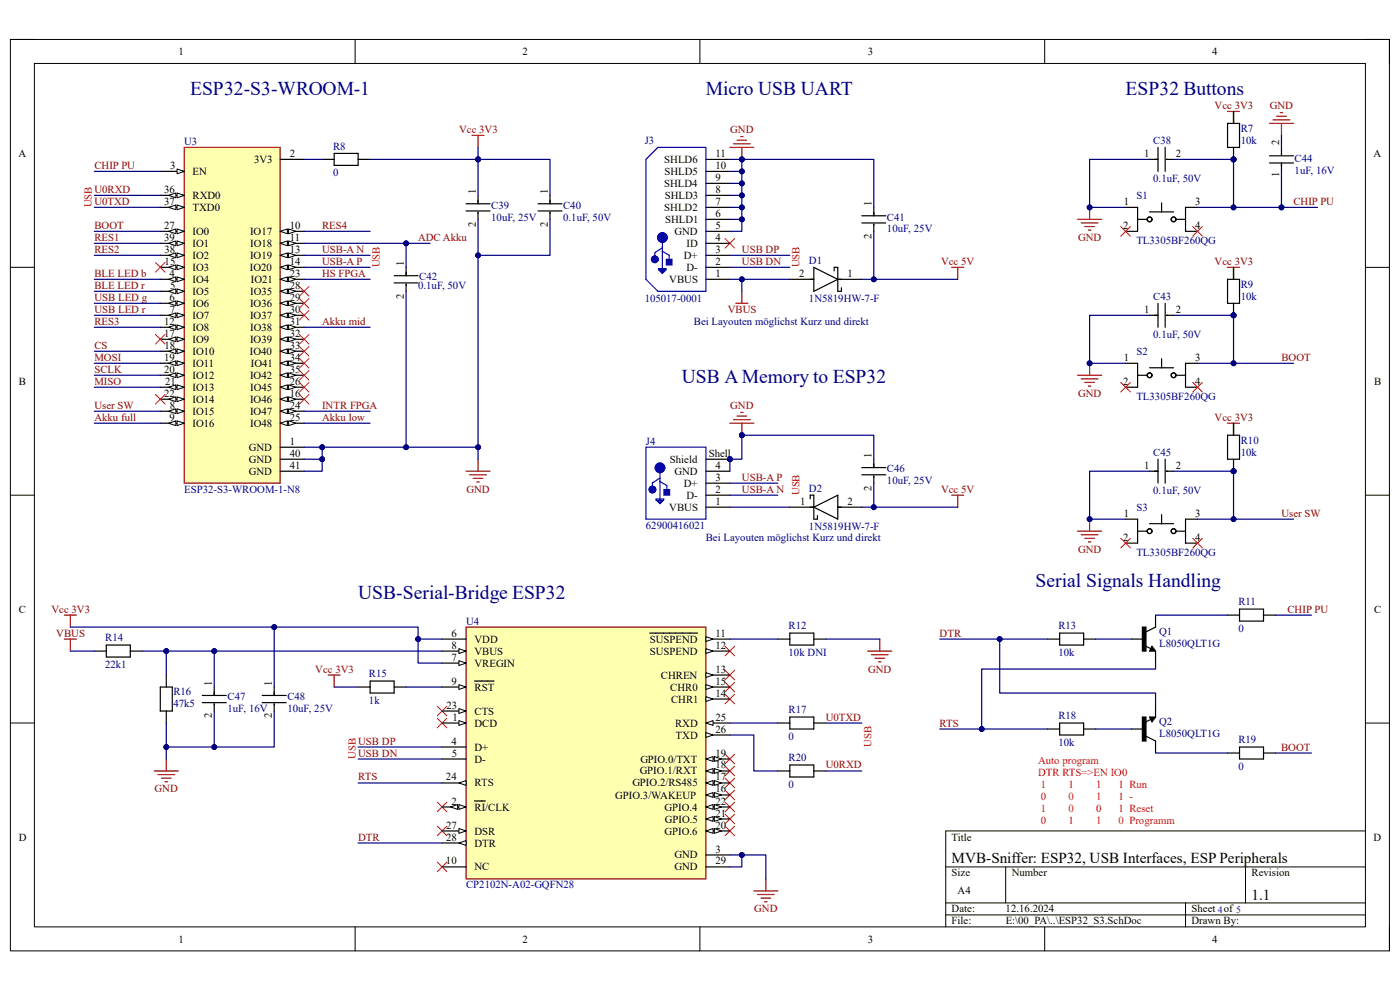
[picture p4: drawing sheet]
<svg xmlns="http://www.w3.org/2000/svg" width="297mm" height="210mm" viewBox="0 0 297 210" stroke-linecap="round" stroke-linejoin="round" font-family="sans-serif">
<defs><g id="words">
<g font-size="4.1" fill="#000080">
<text x="40.3" y="20.2">ESP32-S3-WROOM-1</text>
<text x="149.7" y="20.2">Micro USB UART</text>
<text x="238.8" y="20.2">ESP32 Buttons</text>
<text x="144.7" y="81.2">USB A Memory to ESP32</text>
<text x="219.7" y="124.5">Serial Signals Handling</text>
<text x="76" y="127">USB-Serial-Bridge ESP32</text>
</g>
<g font-size="3.2">
<text x="201.9" y="183.2">MVB-Sniffer: ESP32, USB Interfaces, ESP Peripherals</text>
<text x="265.5" y="190.8">1.1</text>
</g>
<g font-size="2.3">
<text x="37.9" y="11.7">1</text>
<text x="110.9" y="11.7">2</text>
<text x="184.1" y="11.7">3</text>
<text x="257.1" y="11.7">4</text>
<text x="3.9" y="33.3">A</text>
<text x="36.1" y="35.9">3</text>
<text x="53.9" y="34.6">3V3</text>
<text x="61.5" y="33.3">2</text>
<text x="140.9" y="34.6">SHLD6</text>
<text x="151.8" y="33.3">11</text>
<text x="151.8" y="35.9">10</text>
<text x="242.7" y="33.3">1</text>
<text x="249.5" y="33.3">2</text>
<text x="271.4" y="30.8" transform="rotate(-90 271.4 30.8)">2</text>
<text x="291.4" y="33.3">A</text>
<text x="34.8" y="40.9">36</text>
<text x="40.9" y="37.1">EN</text>
<text x="100.9" y="41.2" transform="rotate(-90 100.9 41.2)">1</text>
<text x="116.2" y="41.2" transform="rotate(-90 116.2 41.2)">1</text>
<text x="140.9" y="39.7">SHLD4</text>
<text x="141" y="37.1">SHLD5</text>
<text x="151.8" y="40.9">8</text>
<text x="151.8" y="38.4">9</text>
<text x="271.4" y="37.5" transform="rotate(-90 271.4 37.5)">1</text>
<text x="34.8" y="43.5">37</text>
<text x="40.9" y="42.2">RXD0</text>
<text x="40.9" y="44.7">TXD0</text>
<text x="140.9" y="44.7">SHLD2</text>
<text x="141" y="42.2">SHLD3</text>
<text x="141.1" y="47.3">SHLD1</text>
<text x="151.8" y="46">6</text>
<text x="151.8" y="43.5">7</text>
<text x="184.9" y="43.7" transform="rotate(-90 184.9 43.7)">1</text>
<text x="238.4" y="43.5">1</text>
<text x="253.5" y="43.5">3</text>
<text x="34.8" y="48.6">27</text>
<text x="34.8" y="51.1">39</text>
<text x="34.9" y="53.6">38</text>
<text x="40.9" y="49.8">IO0</text>
<text x="40.9" y="52.4">IO1</text>
<text x="53" y="49.8">IO17</text>
<text x="53.1" y="52.4">IO18</text>
<text x="61.5" y="48.6">10</text>
<text x="61.5" y="51.1">11</text>
<text x="61.5" y="53.6">13</text>
<text x="100.9" y="48.1" transform="rotate(-90 100.9 48.1)">2</text>
<text x="116.2" y="48.1" transform="rotate(-90 116.2 48.1)">2</text>
<text x="143.1" y="49.8">GND</text>
<text x="145.6" y="52.4">ID</text>
<text x="151.8" y="53.6">3</text>
<text x="151.8" y="51.1">4</text>
<text x="151.8" y="48.6">5</text>
<text x="184.9" y="50.6" transform="rotate(-90 184.9 50.6)">2</text>
<text x="238.3" y="48.6">2</text>
<text x="253.5" y="48.6">4</text>
<text x="34.9" y="56.2">15</text>
<text x="36" y="58.7">4</text>
<text x="40.9" y="54.9">IO2</text>
<text x="40.9" y="57.4">IO3</text>
<text x="40.9" y="60">IO4</text>
<text x="53" y="57.4">IO20</text>
<text x="53" y="54.9">IO19</text>
<text x="53.2" y="60">IO21</text>
<text x="61.5" y="56.2">14</text>
<text x="61.5" y="58.7">23</text>
<text x="85.6" y="56.5" transform="rotate(-90 85.6 56.5)">1</text>
<text x="142" y="60">VBUS</text>
<text x="145.1" y="54.9">D+</text>
<text x="145.6" y="57.4">D-</text>
<text x="151.8" y="58.7">1</text>
<text x="151.8" y="56.2">2</text>
<text x="169.5" y="58.7">2</text>
<text x="179.8" y="58.7">1</text>
<text x="36" y="63.8">6</text>
<text x="36.1" y="61.3">5</text>
<text x="40.9" y="62.6">IO5</text>
<text x="40.9" y="65.1">IO6</text>
<text x="53" y="65.1">IO36</text>
<text x="53.1" y="62.6">IO35</text>
<text x="61.5" y="61.3">28</text>
<text x="61.5" y="63.8">29</text>
<text x="85.6" y="63.4" transform="rotate(-90 85.6 63.4)">2</text>
<text x="34.8" y="68.9">12</text>
<text x="34.8" y="71.5">17</text>
<text x="36" y="66.4">7</text>
<text x="40.9" y="67.6">IO7</text>
<text x="40.9" y="70.2">IO8</text>
<text x="53" y="67.6">IO37</text>
<text x="53.1" y="70.2">IO38</text>
<text x="61.5" y="66.4">30</text>
<text x="61.5" y="68.9">31</text>
<text x="61.5" y="71.5">32</text>
<text x="242.7" y="66.4">1</text>
<text x="249.5" y="66.4">2</text>
<text x="34.8" y="76.5">19</text>
<text x="34.9" y="74">18</text>
<text x="40.9" y="72.7">IO9</text>
<text x="40.9" y="75.3">IO10</text>
<text x="40.9" y="77.8">IO11</text>
<text x="53" y="75.3">IO40</text>
<text x="53" y="72.7">IO39</text>
<text x="53.2" y="77.8">IO41</text>
<text x="61.5" y="74">33</text>
<text x="61.5" y="76.5">34</text>
<text x="238.4" y="76.5">1</text>
<text x="253.5" y="76.5">3</text>
<text x="4" y="81.6">B</text>
<text x="34.8" y="79.1">20</text>
<text x="35.1" y="81.6">21</text>
<text x="40.9" y="80.3">IO12</text>
<text x="40.9" y="82.9">IO13</text>
<text x="53" y="80.3">IO42</text>
<text x="53.1" y="82.9">IO45</text>
<text x="61.5" y="79.1">35</text>
<text x="61.5" y="81.6">26</text>
<text x="238.3" y="81.6">2</text>
<text x="253.5" y="81.6">4</text>
<text x="291.5" y="81.6">B</text>
<text x="34.8" y="84.2">22</text>
<text x="36" y="89.3">9</text>
<text x="36" y="86.7">8</text>
<text x="40.9" y="85.4">IO14</text>
<text x="40.9" y="88">IO15</text>
<text x="53" y="85.4">IO46</text>
<text x="53" y="88">IO47</text>
<text x="61.5" y="84.2">16</text>
<text x="61.5" y="86.7">24</text>
<text x="61.5" y="89.3">25</text>
<text x="40.9" y="90.6">IO16</text>
<text x="52.8" y="95.6">GND</text>
<text x="53.1" y="90.6">IO48</text>
<text x="61.5" y="94.4">1</text>
<text x="52.8" y="98.2">GND</text>
<text x="52.8" y="100.7">GND</text>
<text x="61.5" y="96.9">40</text>
<text x="61.5" y="99.4">41</text>
<text x="142.1" y="98.2">Shield</text>
<text x="143.1" y="100.7">GND</text>
<text x="150.4" y="96.9">Shell</text>
<text x="151.8" y="102">3</text>
<text x="151.8" y="99.4">4</text>
<text x="184.9" y="97.2" transform="rotate(-90 184.9 97.2)">1</text>
<text x="242.7" y="99.4">1</text>
<text x="249.5" y="99.4">2</text>
<text x="145.1" y="103.3">D+</text>
<text x="145.6" y="105.8">D-</text>
<text x="151.8" y="107.1">1</text>
<text x="151.8" y="104.5">2</text>
<text x="169.8" y="107.1">1</text>
<text x="179.8" y="107.1">2</text>
<text x="184.9" y="104.1" transform="rotate(-90 184.9 104.1)">2</text>
<text x="142" y="108.3">VBUS</text>
<text x="238.4" y="109.6">1</text>
<text x="253.5" y="109.6">3</text>
<text x="238.3" y="114.7">2</text>
<text x="253.5" y="114.7">4</text>
<text x="4" y="130">C</text>
<text x="291.5" y="130">C</text>
<text x="95.8" y="135">6</text>
<text x="95.8" y="137.6">8</text>
<text x="100.7" y="136.3">VDD</text>
<text x="137.8" y="136.3">SUSPEND</text>
<text x="151.8" y="135">11</text>
<text x="151.8" y="137.6">12</text>
<text x="95.8" y="140.1">7</text>
<text x="100.7" y="138.9">VBUS</text>
<text x="100.7" y="141.4">VREGIN</text>
<text x="137.8" y="138.9">SUSPEND</text>
<text x="140.2" y="144">CHREN</text>
<text x="151.8" y="142.7">13</text>
<text x="45" y="145.5" transform="rotate(-90 45 145.5)">1</text>
<text x="57.7" y="145.5" transform="rotate(-90 57.7 145.5)">1</text>
<text x="95.8" y="145.2">9</text>
<text x="100.7" y="146.5">RST</text>
<text x="142.2" y="146.5">CHR0</text>
<text x="142.4" y="149.1">CHR1</text>
<text x="151.8" y="145.2">15</text>
<text x="151.8" y="147.8">14</text>
<text x="45" y="152.4" transform="rotate(-90 45 152.4)">2</text>
<text x="57.7" y="152.4" transform="rotate(-90 57.7 152.4)">2</text>
<text x="94.7" y="150.3">23</text>
<text x="96" y="152.9">1</text>
<text x="100.7" y="151.6">CTS</text>
<text x="100.7" y="154.1">DCD</text>
<text x="143.2" y="154.1">RXD</text>
<text x="151.8" y="152.9">25</text>
<text x="151.8" y="155.4">26</text>
<text x="95.8" y="157.9">4</text>
<text x="95.8" y="160.5">5</text>
<text x="100.7" y="159.2">D+</text>
<text x="100.7" y="161.8">D-</text>
<text x="135.8" y="161.8">GPIO.0/TXT</text>
<text x="143.3" y="156.7">TXD</text>
<text x="151.8" y="160.5">19</text>
<text x="94.6" y="165.6">24</text>
<text x="100.7" y="166.8">RTS</text>
<text x="134.2" y="166.8">GPIO.2/RS485</text>
<text x="135.7" y="164.3">GPIO.1/RXT</text>
<text x="151.8" y="163">18</text>
<text x="151.8" y="165.6">17</text>
<text x="95.8" y="170.7">2</text>
<text x="100.7" y="172">RI/CLK</text>
<text x="130.5" y="169.4">GPIO.3/WAKEUP</text>
<text x="141" y="172">GPIO.4</text>
<text x="151.8" y="168.1">16</text>
<text x="151.8" y="170.7">22</text>
<text x="151.8" y="173.2">21</text>
<text x="4" y="178.3">D</text>
<text x="94.7" y="175.8">27</text>
<text x="94.7" y="178.3">28</text>
<text x="100.7" y="177">DSR</text>
<text x="100.7" y="179.6">DTR</text>
<text x="141" y="177">GPIO.6</text>
<text x="141.1" y="174.5">GPIO.5</text>
<text x="151.8" y="175.8">20</text>
<text x="201.9" y="178.3">Title</text>
<text x="291.4" y="178.3">D</text>
<text x="94.6" y="183.4">10</text>
<text x="100.7" y="184.7">NC</text>
<text x="143.1" y="182.1">GND</text>
<text x="143.1" y="184.7">GND</text>
<text x="151.8" y="180.8">3</text>
<text x="151.8" y="183.4">29</text>
<text x="201.9" y="185.9">Size</text>
<text x="214.6" y="185.9">Number</text>
<text x="265.5" y="185.9">Revision</text>
<text x="203.2" y="189.7">A4</text>
<text x="201.9" y="193.5">Date:</text>
<text x="201.9" y="196.1">File:</text>
<text x="213.3" y="193.5">12.16.2024</text>
<text x="213.4" y="196.1">E:\00_PA\..\ESP32_S3.SchDoc</text>
<text x="252.8" y="196.1">Drawn By:</text>
<text x="252.8" y="193.5">Sheet 4of 5</text>
<text x="37.9" y="199.9">1</text>
<text x="110.9" y="199.9">2</text>
<text x="184.1" y="199.9">3</text>
<text x="257.1" y="199.9">4</text>
</g>
<g font-size="2.3" fill="#800000">
<text x="257.7" y="23.1">Vcc 3V3</text>
<text x="269.4" y="23.1">GND</text>
<text x="97.4" y="28.2">Vcc 3V3</text>
<text x="154.9" y="28.2">GND</text>
<text x="20" y="35.9">CHIP PU</text>
<text x="20" y="40.9">U0RXD</text>
<text x="20" y="43.5">U0TXD</text>
<text x="274.4" y="43.5">CHIP PU</text>
<text x="20" y="48.6">BOOT</text>
<text x="20" y="51.1">RES1</text>
<text x="20" y="53.6">RES2</text>
<text x="68.3" y="53.6">USB-A N</text>
<text x="68.3" y="48.6">RES4</text>
<text x="88.7" y="51.1">ADC Akku</text>
<text x="157.4" y="53.6">USB DP</text>
<text x="228.7" y="51.1">GND</text>
<text x="20" y="58.7">BLE LED b</text>
<text x="68.3" y="56.2">USB-A P</text>
<text x="68.3" y="58.7">HS FPGA</text>
<text x="157.4" y="56.2">USB DN</text>
<text x="199.6" y="56.2">Vcc 5V</text>
<text x="257.7" y="56.2">Vcc 3V3</text>
<text x="20" y="61.3">BLE LED r</text>
<text x="20" y="63.8">USB LED g</text>
<text x="20" y="66.4">USB LED r</text>
<text x="20" y="68.9">RES3</text>
<text x="68.3" y="68.9">Akku mid</text>
<text x="154.4" y="66.4">VBUS</text>
<text x="20" y="74">CS</text>
<text x="20" y="76.5">MOSI</text>
<text x="271.9" y="76.5">BOOT</text>
<text x="20" y="79.1">SCLK</text>
<text x="20" y="81.6">MISO</text>
<text x="20" y="86.7">User SW</text>
<text x="20" y="89.3">Akku full</text>
<text x="68.3" y="86.7">INTR FPGA</text>
<text x="68.3" y="89.3">Akku low</text>
<text x="154.9" y="86.7">GND</text>
<text x="228.7" y="84.2">GND</text>
<text x="257.7" y="89.3">Vcc 3V3</text>
<text x="157.4" y="102">USB-A P</text>
<text x="99" y="104.5">GND</text>
<text x="157.4" y="104.5">USB-A N</text>
<text x="199.6" y="104.5">Vcc 5V</text>
<text x="271.9" y="109.6">User SW</text>
<text x="228.7" y="117.3">GND</text>
<text x="10.9" y="130">Vcc 3V3</text>
<text x="273.1" y="130">CHIP PU</text>
<text x="11.9" y="135">VBUS</text>
<text x="199.3" y="135">DTR</text>
<text x="66.9" y="142.7">Vcc 3V3</text>
<text x="184.2" y="142.7">GND</text>
<text x="175.2" y="152.9">U0TXD</text>
<text x="199.3" y="154.1">RTS</text>
<text x="76" y="157.9">USB DP</text>
<text x="76" y="160.5">USB DN</text>
<text x="271.8" y="159.2">BOOT</text>
<text x="76" y="165.6">RTS</text>
<text x="175.2" y="163">U0RXD</text>
<text x="32.8" y="168.1">GND</text>
<text x="76" y="178.3">DTR</text>
<text x="160" y="193.5">GND</text>
</g>
<g font-size="2.3" fill="#000080">
<text x="263.2" y="27.9">R7</text>
<text x="39.1" y="30.7">U3</text>
<text x="70.7" y="31.8">R8</text>
<text x="136.8" y="30.5">J3</text>
<text x="244.6" y="30.5">C38</text>
<text x="263.2" y="30.5">10k</text>
<text x="274.7" y="34.3">C44</text>
<text x="70.7" y="37.4">0</text>
<text x="244.6" y="38.7">0.1uF, 50V</text>
<text x="274.7" y="36.9">1uF, 16V</text>
<text x="104.2" y="44.2">C39</text>
<text x="104.2" y="46.8">10uF, 25V</text>
<text x="119.5" y="44.2">C40</text>
<text x="119.5" y="46.8">0.1uF, 50V</text>
<text x="188.2" y="46.8">C41</text>
<text x="241.1" y="42.2">S1</text>
<text x="188.2" y="49.3">10uF, 25V</text>
<text x="241.1" y="51.9">TL3305BF260QG</text>
<text x="88.9" y="59.5">C42</text>
<text x="171.6" y="55.9">D1</text>
<text x="88.7" y="61.3">0.1uF, 50V</text>
<text x="136.8" y="64.1">105017-0001</text>
<text x="171.6" y="64.1">1N5819HW-7-F</text>
<text x="244.6" y="63.6">C43</text>
<text x="263.2" y="61">R9</text>
<text x="263.2" y="63.6">10k</text>
<text x="147.2" y="68.9">Bei Layouten möglichst Kurz und direkt</text>
<text x="244.6" y="71.7">0.1uF, 50V</text>
<text x="241.1" y="75.4">S2</text>
<text x="241.1" y="84.9">TL3305BF260QG</text>
<text x="137" y="94.4">J4</text>
<text x="263.2" y="94.1">R10</text>
<text x="188.2" y="100.2">C46</text>
<text x="244.6" y="96.6">C45</text>
<text x="263.2" y="96.6">10k</text>
<text x="39.1" y="104.5">ESP32-S3-WROOM-1-N8</text>
<text x="171.6" y="104.3">D2</text>
<text x="188.2" y="102.7">10uF, 25V</text>
<text x="244.6" y="104.8">0.1uF, 50V</text>
<text x="137" y="112.1">62900416021</text>
<text x="171.6" y="112.4">1N5819HW-7-F</text>
<text x="241.1" y="108.4">S3</text>
<text x="149.7" y="114.7">Bei Layouten möglichst Kurz und direkt</text>
<text x="241.1" y="118">TL3305BF260QG</text>
<text x="262.7" y="128.4">R11</text>
<text x="22.3" y="136.1">R14</text>
<text x="98.9" y="132.5">U4</text>
<text x="167.3" y="133.5">R12</text>
<text x="224.5" y="133.5">R13</text>
<text x="245.9" y="134.8">Q1</text>
<text x="245.9" y="137.3">L8050QLT1G</text>
<text x="262.7" y="134">0</text>
<text x="22.3" y="141.6">22k1</text>
<text x="78.3" y="143.7">R15</text>
<text x="167.3" y="139.1">10k DNI</text>
<text x="224.5" y="139.1">10k</text>
<text x="36.8" y="147.5">R16</text>
<text x="48.3" y="148.5">C47</text>
<text x="61" y="148.5">C48</text>
<text x="78.3" y="149.3">1k</text>
<text x="36.8" y="150.1">47k5</text>
<text x="48.3" y="151.1">1uF, 16V</text>
<text x="61" y="151.1">10uF, 25V</text>
<text x="167.3" y="151.3">R17</text>
<text x="224.5" y="152.6">R18</text>
<text x="245.9" y="153.9">Q2</text>
<text x="167.3" y="161.5">R20</text>
<text x="167.3" y="156.9">0</text>
<text x="224.5" y="158.2">10k</text>
<text x="245.9" y="156.4">L8050QLT1G</text>
<text x="262.7" y="157.7">R19</text>
<text x="167.3" y="167.1">0</text>
<text x="262.7" y="163.3">0</text>
<text x="98.9" y="188.5">CP2102N-A02-GQFN28</text>
</g>
<g font-size="2.3" fill="#f00">
<text x="19.5" y="44" transform="rotate(-90 19.5 44)">USB</text>
<text x="80.6" y="56.7" transform="rotate(-90 80.6 56.7)">USB</text>
<text x="169.6" y="56.7" transform="rotate(-90 169.6 56.7)">USB</text>
<text x="169.6" y="105" transform="rotate(-90 169.6 105)">USB</text>
<text x="75.5" y="161" transform="rotate(-90 75.5 161)">USB</text>
<text x="184.9" y="158.5" transform="rotate(-90 184.9 158.5)">USB</text>
<text x="220.2" y="162">Auto program</text>
<text x="220.2" y="164.5">DTR RTS=&gt;EN IO0</text>
<text x="220.8" y="167.1">1</text>
<text x="226.7" y="167.1">1</text>
<text x="232.6" y="167.1">1</text>
<text x="237.3" y="167.1">1 Run</text>
<text x="220.8" y="169.7">0</text>
<text x="220.8" y="172.2">1</text>
<text x="226.7" y="169.7">0</text>
<text x="226.7" y="172.2">0</text>
<text x="232.6" y="169.7">1</text>
<text x="232.6" y="172.2">0</text>
<text x="237.3" y="169.7">1 -</text>
<text x="237.3" y="172.2">1 Reset</text>
<text x="220.8" y="174.8">0</text>
<text x="226.7" y="174.8">1</text>
<text x="232.6" y="174.8">1</text>
<text x="237.3" y="174.8">0 Programm</text>
</g>
</g></defs>
<path d="M2.2 8.4h292.6v193.3h-292.6z" fill="none" stroke="#000" stroke-width=".21"/>
<path d="M7.3 13.5h282.4v183.1h-282.4z" fill-rule="evenodd" fill="#fff"/>
<g fill="none" stroke="#000" stroke-width=".21">
<path d="M2.2 8.4h5.1M7.3 13.5h282.4v183.1h-282.4zM75.3 8.4v5.1M148.5 8.4v5.1M221.6 8.4v5.1M289.7 8.4h5.1v5.1M2.2 56.7h5.1M289.7 56.7h5.1M2.2 105h5.1M289.7 105.1h5.1M2.2 153.4h5.1M289.7 153.4h5.1"/>
<path d="M289.7 176.3h-89.1v20.3M75.3 196.6v5.1M148.5 196.6v5.1M200.6 183.9h89.1M200.6 191.5h89.1M200.6 194.1h89.1M213.4 183.9v7.6M221.6 196.6v5.1M251.5 191.5v5.1M264.2 183.9v7.6M294.8 196.6v5.1"/>
</g>
<g fill="none" stroke="#f00" stroke-width=".21">
<path d="M153.8 137.1l2.1 2M155.9 137.1l-2.1 2M92.8 152.4l2 2M92.8 149.8l2 2.1M94.8 152.4l-2 2M94.8 149.8l-2 2.1M153.8 160l2.1 2M153.8 144.7l2.1 2.1M153.8 147.3l2.1 2M153.8 142.2l2.1 2M155.9 160l-2.1 2M155.9 144.7l-2.1 2.1"/>
<path d="M155.9 147.3l-2.1 2M155.9 142.2l-2.1 2M92.8 170.2l2 2M92.8 175.3l2 2M94.8 175.3l-2 2M94.8 170.2l-2 2M153.8 162.5l2.1 2.1M153.8 165.1l2.1 2M153.8 167.6l2.1 2.1M153.8 170.2l2.1 2M153.8 172.7l2.1 2.1M153.8 175.3l2.1 2"/>
<path d="M155.9 162.5l-2.1 2.1M155.9 165.1l-2.1 2M155.9 167.6l-2.1 2.1M155.9 172.7l-2.1 2.1M155.9 175.3l-2.1 2M155.9 170.2l-2.1 2M92.8 182.9l2 2M94.8 182.9l-2 2"/>
</g>
<g fill="none" stroke="#800000" stroke-width=".25">
<path d="M13.7 130.5h2.5M13.7 135.6h2.5M14.9 130.5v2.5M14.9 135.6v2.5M184.1 138.1h5.1M184.9 138.9h3.5M185.6 139.6h2.1M186.6 135.6v2.5M69.6 143.2h2.6M70.9 143.2v2.5M186.4 140.4h.5M32.7 163.6h5.1"/>
<path d="M33.5 164.3h3.6M34.3 165.1h2M35 165.8h.5M35.3 161v2.6M159.9 189h5.1M160.7 189.8h3.6M161.5 190.5h2M162.2 191.3h.5M162.5 186.5v2.5"/>
</g>
<g fill="none" stroke="#000" stroke-width=".25">
<path d="M20 138.1h2.6M22.6 136.8h5v2.6h-5zM27.6 138.1h2.6M165 135.6h2.6M167.6 134.3h5.1v2.5h-5.1zM172.7 135.6h2.5M34 145.7h2.5v5.1h-2.5zM35.3 143.2v2.5M35.3 150.8v2.6M42.9 147.5h5.1M42.9 149.1h5.1M45.5 145.7v1.8"/>
<path d="M45.5 149.3v1.5M55.6 147.5h5.1M55.6 149.1h5.1M58.2 145.7v1.8M58.2 149.3v1.5M76 145.7h2.5M78.5 144.5h5.1v2.5h-5.1zM83.6 145.7h2.6M165 153.4h2.6M167.6 152.1h5.1v2.6h-5.1zM172.7 153.4h2.5M165 163.6h2.6"/>
<path d="M167.6 162.3h5.1v2.5h-5.1zM172.7 163.6h2.5"/>
</g>
<path d="M98.9 133h50.9v53.5h-50.9z" fill-rule="evenodd" fill="#ffffb0"/>
<path d="M98.9 133h50.9v53.5h-50.9z" fill="none" stroke="#800000" stroke-width=".25"/>
<path d="M93.8 135.6h5.1M149.8 145.7h5" fill="none" stroke="#000" stroke-width=".25"/>
<path d="M149.8 145.2l1.5 .5-1.5 .6z" fill="#f8fcff"/>
<path d="M149.8 145.2l1.5 .5-1.5 .6z" fill="none" stroke="#000" stroke-width=".21"/>
<path d="M149.8 148.3h5" fill="none" stroke="#000" stroke-width=".25"/>
<path d="M149.8 147.8l1.5 .5-1.5 .5z" fill="#f8fcff"/>
<path d="M149.8 147.8l1.5 .5-1.5 .5z" fill="none" stroke="#000" stroke-width=".21"/>
<path d="M149.8 161h5" fill="none" stroke="#000" stroke-width=".25"/>
<path d="M149.8 161l1.5-.5v1z" fill="#f8fcff"/>
<path d="M149.8 161l1.5-.5v1z" fill="none" stroke="#000" stroke-width=".21"/>
<path d="M151.5 160.5l1.6 .5-1.6 .5z" fill="#f8fcff"/>
<path d="M151.5 160.5l1.6 .5-1.6 .5z" fill="none" stroke="#000" stroke-width=".21"/>
<path d="M149.8 163.6h5" fill="none" stroke="#000" stroke-width=".25"/>
<path d="M149.8 163.6l1.5-.6v1.1z" fill="#f8fcff"/>
<path d="M149.8 163.6l1.5-.6v1.1z" fill="none" stroke="#000" stroke-width=".21"/>
<path d="M151.5 163l1.6 .6-1.6 .5z" fill="#f8fcff"/>
<path d="M151.5 163l1.6 .6-1.6 .5z" fill="none" stroke="#000" stroke-width=".21"/>
<path d="M149.8 166.1h5" fill="none" stroke="#000" stroke-width=".25"/>
<path d="M149.8 166.1l1.5-.5v1z" fill="#f8fcff"/>
<path d="M149.8 166.1l1.5-.5v1z" fill="none" stroke="#000" stroke-width=".21"/>
<path d="M151.5 165.6l1.6 .5-1.6 .5z" fill="#f8fcff"/>
<path d="M151.5 165.6l1.6 .5-1.6 .5z" fill="none" stroke="#000" stroke-width=".21"/>
<path d="M149.8 168.6h5" fill="none" stroke="#000" stroke-width=".25"/>
<path d="M149.8 168.6l1.5-.5v1.1z" fill="#f8fcff"/>
<path d="M149.8 168.6l1.5-.5v1.1z" fill="none" stroke="#000" stroke-width=".21"/>
<path d="M151.5 168.1l1.6 .5-1.6 .6z" fill="#f8fcff"/>
<path d="M151.5 168.1l1.6 .5-1.6 .6z" fill="none" stroke="#000" stroke-width=".21"/>
<path d="M149.8 171.2h5" fill="none" stroke="#000" stroke-width=".25"/>
<path d="M149.8 171.2l1.5-.5v1z" fill="#f8fcff"/>
<path d="M149.8 171.2l1.5-.5v1z" fill="none" stroke="#000" stroke-width=".21"/>
<path d="M151.5 170.7l1.6 .5-1.6 .5z" fill="#f8fcff"/>
<path d="M151.5 170.7l1.6 .5-1.6 .5z" fill="none" stroke="#000" stroke-width=".21"/>
<path d="M149.8 173.7h5" fill="none" stroke="#000" stroke-width=".25"/>
<path d="M149.8 173.7l1.5-.5v1z" fill="#f8fcff"/>
<path d="M149.8 173.7l1.5-.5v1z" fill="none" stroke="#000" stroke-width=".21"/>
<path d="M151.5 173.2l1.6 .5-1.6 .5z" fill="#f8fcff"/>
<path d="M151.5 173.2l1.6 .5-1.6 .5z" fill="none" stroke="#000" stroke-width=".21"/>
<path d="M149.8 176.3h5" fill="none" stroke="#000" stroke-width=".25"/>
<path d="M149.8 176.3l1.5-.5v1z" fill="#f8fcff"/>
<path d="M149.8 176.3l1.5-.5v1z" fill="none" stroke="#000" stroke-width=".21"/>
<path d="M151.5 175.8l1.6 .5-1.6 .5z" fill="#f8fcff"/>
<path d="M151.5 175.8l1.6 .5-1.6 .5z" fill="none" stroke="#000" stroke-width=".21"/>
<path d="M93.8 145.7h5.1" fill="none" stroke="#000" stroke-width=".25"/>
<path d="M97.4 145.2l1.5 .5-1.5 .6z" fill="#f8fcff"/>
<path d="M97.4 145.2l1.5 .5-1.5 .6z" fill="none" stroke="#000" stroke-width=".21"/>
<path d="M149.8 135.6h5M100.7 144.5h4.1" fill="none" stroke="#000" stroke-width=".25"/>
<path d="M149.8 135.1l1.5 .5-1.5 .5z" fill="#f8fcff"/>
<path d="M149.8 135.1l1.5 .5-1.5 .5z" fill="none" stroke="#000" stroke-width=".21"/>
<path d="M137.8 134.3h10.2M149.8 143.2h5" fill="none" stroke="#000" stroke-width=".25"/>
<path d="M149.8 142.7l1.5 .5-1.5 .5z" fill="#f8fcff"/>
<path d="M149.8 142.7l1.5 .5-1.5 .5z" fill="none" stroke="#000" stroke-width=".21"/>
<path d="M93.8 150.8h5.1" fill="none" stroke="#000" stroke-width=".25"/>
<path d="M97.4 150.3l1.5 .5-1.5 .5z" fill="#f8fcff"/>
<path d="M97.4 150.3l1.5 .5-1.5 .5z" fill="none" stroke="#000" stroke-width=".21"/>
<path d="M93.8 158.5h5.1M93.8 153.4h5.1M93.8 161h5.1" fill="none" stroke="#000" stroke-width=".25"/>
<path d="M97.4 152.9l1.5 .5-1.5 .5z" fill="#f8fcff"/>
<path d="M97.4 152.9l1.5 .5-1.5 .5z" fill="none" stroke="#000" stroke-width=".21"/>
<path d="M93.8 176.3h5.1" fill="none" stroke="#000" stroke-width=".25"/>
<path d="M97.4 175.8l1.5 .5-1.5 .5z" fill="#f8fcff"/>
<path d="M97.4 175.8l1.5 .5-1.5 .5z" fill="none" stroke="#000" stroke-width=".21"/>
<path d="M93.8 178.8h5.1" fill="none" stroke="#000" stroke-width=".25"/>
<path d="M97.4 178.8l1.5-.5v1z" fill="#f8fcff"/>
<path d="M97.4 178.8l1.5-.5v1z" fill="none" stroke="#000" stroke-width=".21"/>
<path d="M93.8 171.2h5.1M93.8 183.9h5.1" fill="none" stroke="#000" stroke-width=".25"/>
<path d="M97.4 170.7l1.5 .5-1.5 .5z" fill="#f8fcff"/>
<path d="M97.4 170.7l1.5 .5-1.5 .5z" fill="none" stroke="#000" stroke-width=".21"/>
<path d="M95.6 171.2l1.5-.5v1z" fill="#f8fcff"/>
<path d="M95.6 171.2l1.5-.5v1z" fill="none" stroke="#000" stroke-width=".21"/>
<path d="M93.8 166.1h5.1M100.7 169.9h2.3" fill="none" stroke="#000" stroke-width=".25"/>
<path d="M97.4 166.1l1.5-.5v1z" fill="#f8fcff"/>
<path d="M97.4 166.1l1.5-.5v1z" fill="none" stroke="#000" stroke-width=".21"/>
<path d="M149.8 153.4h5" fill="none" stroke="#000" stroke-width=".25"/>
<path d="M149.8 153.4l1.5-.5v1z" fill="#f8fcff"/>
<path d="M149.8 153.4l1.5-.5v1z" fill="none" stroke="#000" stroke-width=".21"/>
<path d="M149.8 138.1h5" fill="none" stroke="#000" stroke-width=".25"/>
<path d="M149.8 137.6l1.5 .5-1.5 .5z" fill="#f8fcff"/>
<path d="M149.8 137.6l1.5 .5-1.5 .5z" fill="none" stroke="#000" stroke-width=".21"/>
<path d="M149.8 155.9h5" fill="none" stroke="#000" stroke-width=".25"/>
<path d="M149.8 155.4l1.5 .5-1.5 .5z" fill="#f8fcff"/>
<path d="M149.8 155.4l1.5 .5-1.5 .5z" fill="none" stroke="#000" stroke-width=".21"/>
<path d="M93.8 138.1h5.1" fill="none" stroke="#000" stroke-width=".25"/>
<path d="M97.4 137.6l1.5 .5-1.5 .5z" fill="#f8fcff"/>
<path d="M97.4 137.6l1.5 .5-1.5 .5z" fill="none" stroke="#000" stroke-width=".21"/>
<path d="M93.8 140.7h5.1" fill="none" stroke="#000" stroke-width=".25"/>
<path d="M97.4 140.1l1.5 .6-1.5 .5z" fill="#f8fcff"/>
<path d="M97.4 140.1l1.5 .6-1.5 .5z" fill="none" stroke="#000" stroke-width=".21"/>
<path d="M149.8 181.4h5M149.8 183.9h5" fill="none" stroke="#000" stroke-width=".25"/>
<path d="M98.9 100h5.1M101.4 97.4v2.6M99.6 100.7h3.6M100.4 101.5h2M101.2 102.2h.5" fill="none" stroke="#800000" stroke-width=".25"/>
<path d="M39.1 31.3h20.3v71.2h-20.3z" fill-rule="evenodd" fill="#ffffb0"/>
<path d="M39.1 31.3h20.3v71.2h-20.3z" fill="none" stroke="#800000" stroke-width=".25"/>
<path d="M34 36.4h5.1" fill="none" stroke="#000" stroke-width=".25"/>
<path d="M37.6 35.8l1.5 .6-1.5 .5z" fill="#f8fcff"/>
<path d="M37.6 35.8l1.5 .6-1.5 .5z" fill="none" stroke="#000" stroke-width=".21"/>
<path d="M34 41.4h5.1" fill="none" stroke="#000" stroke-width=".25"/>
<path d="M37.6 40.9l1.5 .5-1.5 .6z" fill="#f8fcff"/>
<path d="M37.6 40.9l1.5 .5-1.5 .6z" fill="none" stroke="#000" stroke-width=".21"/>
<path d="M35.8 41.4l1.5-.5v1.1z" fill="#f8fcff"/>
<path d="M35.8 41.4l1.5-.5v1.1z" fill="none" stroke="#000" stroke-width=".21"/>
<path d="M34 44h5.1" fill="none" stroke="#000" stroke-width=".25"/>
<path d="M37.6 43.5l1.5 .5-1.5 .5z" fill="#f8fcff"/>
<path d="M37.6 43.5l1.5 .5-1.5 .5z" fill="none" stroke="#000" stroke-width=".21"/>
<path d="M35.8 44l1.5-.5v1z" fill="#f8fcff"/>
<path d="M35.8 44l1.5-.5v1z" fill="none" stroke="#000" stroke-width=".21"/>
<path d="M34 49.1h5.1" fill="none" stroke="#000" stroke-width=".25"/>
<path d="M37.6 48.6l1.5 .5-1.5 .5z" fill="#f8fcff"/>
<path d="M37.6 48.6l1.5 .5-1.5 .5z" fill="none" stroke="#000" stroke-width=".21"/>
<path d="M35.8 49.1l1.5-.5v1z" fill="#f8fcff"/>
<path d="M35.8 49.1l1.5-.5v1z" fill="none" stroke="#000" stroke-width=".21"/>
<path d="M34 51.6h5.1" fill="none" stroke="#000" stroke-width=".25"/>
<path d="M37.6 51.1l1.5 .5-1.5 .5z" fill="#f8fcff"/>
<path d="M37.6 51.1l1.5 .5-1.5 .5z" fill="none" stroke="#000" stroke-width=".21"/>
<path d="M35.8 51.6l1.5-.5v1z" fill="#f8fcff"/>
<path d="M35.8 51.6l1.5-.5v1z" fill="none" stroke="#000" stroke-width=".21"/>
<path d="M34 54.2h5.1" fill="none" stroke="#000" stroke-width=".25"/>
<path d="M37.6 53.7l1.5 .5-1.5 .5z" fill="#f8fcff"/>
<path d="M37.6 53.7l1.5 .5-1.5 .5z" fill="none" stroke="#000" stroke-width=".21"/>
<path d="M35.8 54.2l1.5-.5v1z" fill="#f8fcff"/>
<path d="M35.8 54.2l1.5-.5v1z" fill="none" stroke="#000" stroke-width=".21"/>
<path d="M34 56.7h5.1" fill="none" stroke="#000" stroke-width=".25"/>
<path d="M37.6 56.2l1.5 .5-1.5 .5z" fill="#f8fcff"/>
<path d="M37.6 56.2l1.5 .5-1.5 .5z" fill="none" stroke="#000" stroke-width=".21"/>
<path d="M35.8 56.7l1.5-.5v1z" fill="#f8fcff"/>
<path d="M35.8 56.7l1.5-.5v1z" fill="none" stroke="#000" stroke-width=".21"/>
<path d="M34 59.3h5.1" fill="none" stroke="#000" stroke-width=".25"/>
<path d="M37.6 58.7l1.5 .6-1.5 .5z" fill="#f8fcff"/>
<path d="M37.6 58.7l1.5 .6-1.5 .5z" fill="none" stroke="#000" stroke-width=".21"/>
<path d="M35.8 59.3l1.5-.6v1.1z" fill="#f8fcff"/>
<path d="M35.8 59.3l1.5-.6v1.1z" fill="none" stroke="#000" stroke-width=".21"/>
<path d="M34 61.8h5.1" fill="none" stroke="#000" stroke-width=".25"/>
<path d="M37.6 61.3l1.5 .5-1.5 .5z" fill="#f8fcff"/>
<path d="M37.6 61.3l1.5 .5-1.5 .5z" fill="none" stroke="#000" stroke-width=".21"/>
<path d="M35.8 61.8l1.5-.5v1z" fill="#f8fcff"/>
<path d="M35.8 61.8l1.5-.5v1z" fill="none" stroke="#000" stroke-width=".21"/>
<path d="M34 64.3h5.1" fill="none" stroke="#000" stroke-width=".25"/>
<path d="M37.6 63.8l1.5 .5-1.5 .5z" fill="#f8fcff"/>
<path d="M37.6 63.8l1.5 .5-1.5 .5z" fill="none" stroke="#000" stroke-width=".21"/>
<path d="M35.8 64.3l1.5-.5v1z" fill="#f8fcff"/>
<path d="M35.8 64.3l1.5-.5v1z" fill="none" stroke="#000" stroke-width=".21"/>
<path d="M34 66.9h5.1" fill="none" stroke="#000" stroke-width=".25"/>
<path d="M37.6 66.4l1.5 .5-1.5 .5z" fill="#f8fcff"/>
<path d="M37.6 66.4l1.5 .5-1.5 .5z" fill="none" stroke="#000" stroke-width=".21"/>
<path d="M35.8 66.9l1.5-.5v1z" fill="#f8fcff"/>
<path d="M35.8 66.9l1.5-.5v1z" fill="none" stroke="#000" stroke-width=".21"/>
<path d="M34 69.4h5.1" fill="none" stroke="#000" stroke-width=".25"/>
<path d="M37.6 68.9l1.5 .5-1.5 .5z" fill="#f8fcff"/>
<path d="M37.6 68.9l1.5 .5-1.5 .5z" fill="none" stroke="#000" stroke-width=".21"/>
<path d="M35.8 69.4l1.5-.5v1z" fill="#f8fcff"/>
<path d="M35.8 69.4l1.5-.5v1z" fill="none" stroke="#000" stroke-width=".21"/>
<path d="M34 72h5.1" fill="none" stroke="#000" stroke-width=".25"/>
<path d="M37.6 71.5l1.5 .5-1.5 .5z" fill="#f8fcff"/>
<path d="M37.6 71.5l1.5 .5-1.5 .5z" fill="none" stroke="#000" stroke-width=".21"/>
<path d="M35.8 72l1.5-.5v1z" fill="#f8fcff"/>
<path d="M35.8 72l1.5-.5v1z" fill="none" stroke="#000" stroke-width=".21"/>
<path d="M34 74.5h5.1" fill="none" stroke="#000" stroke-width=".25"/>
<path d="M37.6 74l1.5 .5-1.5 .5z" fill="#f8fcff"/>
<path d="M37.6 74l1.5 .5-1.5 .5z" fill="none" stroke="#000" stroke-width=".21"/>
<path d="M35.8 74.5l1.5-.5v1z" fill="#f8fcff"/>
<path d="M35.8 74.5l1.5-.5v1z" fill="none" stroke="#000" stroke-width=".21"/>
<path d="M34 77.1h5.1" fill="none" stroke="#000" stroke-width=".25"/>
<path d="M37.6 76.6l1.5 .5-1.5 .5z" fill="#f8fcff"/>
<path d="M37.6 76.6l1.5 .5-1.5 .5z" fill="none" stroke="#000" stroke-width=".21"/>
<path d="M35.8 77.1l1.5-.5v1z" fill="#f8fcff"/>
<path d="M35.8 77.1l1.5-.5v1z" fill="none" stroke="#000" stroke-width=".21"/>
<path d="M34 79.6h5.1" fill="none" stroke="#000" stroke-width=".25"/>
<path d="M37.6 79.1l1.5 .5-1.5 .5z" fill="#f8fcff"/>
<path d="M37.6 79.1l1.5 .5-1.5 .5z" fill="none" stroke="#000" stroke-width=".21"/>
<path d="M35.8 79.6l1.5-.5v1z" fill="#f8fcff"/>
<path d="M35.8 79.6l1.5-.5v1z" fill="none" stroke="#000" stroke-width=".21"/>
<path d="M34 82.1h5.1" fill="none" stroke="#000" stroke-width=".25"/>
<path d="M37.6 81.6l1.5 .5-1.5 .6z" fill="#f8fcff"/>
<path d="M37.6 81.6l1.5 .5-1.5 .6z" fill="none" stroke="#000" stroke-width=".21"/>
<path d="M35.8 82.1l1.5-.5v1.1z" fill="#f8fcff"/>
<path d="M35.8 82.1l1.5-.5v1.1z" fill="none" stroke="#000" stroke-width=".21"/>
<path d="M34 84.7h5.1" fill="none" stroke="#000" stroke-width=".25"/>
<path d="M37.6 84.2l1.5 .5-1.5 .5z" fill="#f8fcff"/>
<path d="M37.6 84.2l1.5 .5-1.5 .5z" fill="none" stroke="#000" stroke-width=".21"/>
<path d="M35.8 84.7l1.5-.5v1z" fill="#f8fcff"/>
<path d="M35.8 84.7l1.5-.5v1z" fill="none" stroke="#000" stroke-width=".21"/>
<path d="M34 87.2h5.1" fill="none" stroke="#000" stroke-width=".25"/>
<path d="M37.6 86.7l1.5 .5-1.5 .5z" fill="#f8fcff"/>
<path d="M37.6 86.7l1.5 .5-1.5 .5z" fill="none" stroke="#000" stroke-width=".21"/>
<path d="M35.8 87.2l1.5-.5v1z" fill="#f8fcff"/>
<path d="M35.8 87.2l1.5-.5v1z" fill="none" stroke="#000" stroke-width=".21"/>
<path d="M34 89.8h5.1" fill="none" stroke="#000" stroke-width=".25"/>
<path d="M37.6 89.3l1.5 .5-1.5 .5z" fill="#f8fcff"/>
<path d="M37.6 89.3l1.5 .5-1.5 .5z" fill="none" stroke="#000" stroke-width=".21"/>
<path d="M35.8 89.8l1.5-.5v1z" fill="#f8fcff"/>
<path d="M35.8 89.8l1.5-.5v1z" fill="none" stroke="#000" stroke-width=".21"/>
<path d="M59.4 33.8h5.1M59.4 49.1h5.1" fill="none" stroke="#000" stroke-width=".25"/>
<path d="M59.4 49.1l1.6-.5v1z" fill="#f8fcff"/>
<path d="M59.4 49.1l1.6-.5v1z" fill="none" stroke="#000" stroke-width=".21"/>
<path d="M61.2 48.6l1.5 .5-1.5 .5z" fill="#f8fcff"/>
<path d="M61.2 48.6l1.5 .5-1.5 .5z" fill="none" stroke="#000" stroke-width=".21"/>
<path d="M59.4 51.6h5.1" fill="none" stroke="#000" stroke-width=".25"/>
<path d="M59.4 51.6l1.6-.5v1z" fill="#f8fcff"/>
<path d="M59.4 51.6l1.6-.5v1z" fill="none" stroke="#000" stroke-width=".21"/>
<path d="M61.2 51.1l1.5 .5-1.5 .5z" fill="#f8fcff"/>
<path d="M61.2 51.1l1.5 .5-1.5 .5z" fill="none" stroke="#000" stroke-width=".21"/>
<path d="M59.4 54.2h5.1" fill="none" stroke="#000" stroke-width=".25"/>
<path d="M59.4 54.2l1.6-.5v1z" fill="#f8fcff"/>
<path d="M59.4 54.2l1.6-.5v1z" fill="none" stroke="#000" stroke-width=".21"/>
<path d="M61.2 53.7l1.5 .5-1.5 .5z" fill="#f8fcff"/>
<path d="M61.2 53.7l1.5 .5-1.5 .5z" fill="none" stroke="#000" stroke-width=".21"/>
<path d="M59.4 56.7h5.1" fill="none" stroke="#000" stroke-width=".25"/>
<path d="M59.4 56.7l1.6-.5v1z" fill="#f8fcff"/>
<path d="M59.4 56.7l1.6-.5v1z" fill="none" stroke="#000" stroke-width=".21"/>
<path d="M61.2 56.2l1.5 .5-1.5 .5z" fill="#f8fcff"/>
<path d="M61.2 56.2l1.5 .5-1.5 .5z" fill="none" stroke="#000" stroke-width=".21"/>
<path d="M59.4 59.3h5.1" fill="none" stroke="#000" stroke-width=".25"/>
<path d="M59.4 59.3l1.6-.6v1.1z" fill="#f8fcff"/>
<path d="M59.4 59.3l1.6-.6v1.1z" fill="none" stroke="#000" stroke-width=".21"/>
<path d="M61.2 58.7l1.5 .6-1.5 .5z" fill="#f8fcff"/>
<path d="M61.2 58.7l1.5 .6-1.5 .5z" fill="none" stroke="#000" stroke-width=".21"/>
<path d="M59.4 61.8h5.1" fill="none" stroke="#000" stroke-width=".25"/>
<path d="M59.4 61.8l1.6-.5v1z" fill="#f8fcff"/>
<path d="M59.4 61.8l1.6-.5v1z" fill="none" stroke="#000" stroke-width=".21"/>
<path d="M61.2 61.3l1.5 .5-1.5 .5z" fill="#f8fcff"/>
<path d="M61.2 61.3l1.5 .5-1.5 .5z" fill="none" stroke="#000" stroke-width=".21"/>
<path d="M59.4 64.3h5.1" fill="none" stroke="#000" stroke-width=".25"/>
<path d="M59.4 64.3l1.6-.5v1z" fill="#f8fcff"/>
<path d="M59.4 64.3l1.6-.5v1z" fill="none" stroke="#000" stroke-width=".21"/>
<path d="M61.2 63.8l1.5 .5-1.5 .5z" fill="#f8fcff"/>
<path d="M61.2 63.8l1.5 .5-1.5 .5z" fill="none" stroke="#000" stroke-width=".21"/>
<path d="M59.4 66.9h5.1" fill="none" stroke="#000" stroke-width=".25"/>
<path d="M59.4 66.9l1.6-.5v1z" fill="#f8fcff"/>
<path d="M59.4 66.9l1.6-.5v1z" fill="none" stroke="#000" stroke-width=".21"/>
<path d="M61.2 66.4l1.5 .5-1.5 .5z" fill="#f8fcff"/>
<path d="M61.2 66.4l1.5 .5-1.5 .5z" fill="none" stroke="#000" stroke-width=".21"/>
<path d="M59.4 69.4h5.1" fill="none" stroke="#000" stroke-width=".25"/>
<path d="M59.4 69.4l1.6-.5v1z" fill="#f8fcff"/>
<path d="M59.4 69.4l1.6-.5v1z" fill="none" stroke="#000" stroke-width=".21"/>
<path d="M61.2 68.9l1.5 .5-1.5 .5z" fill="#f8fcff"/>
<path d="M61.2 68.9l1.5 .5-1.5 .5z" fill="none" stroke="#000" stroke-width=".21"/>
<path d="M59.4 72h5.1" fill="none" stroke="#000" stroke-width=".25"/>
<path d="M59.4 72l1.6-.5v1z" fill="#f8fcff"/>
<path d="M59.4 72l1.6-.5v1z" fill="none" stroke="#000" stroke-width=".21"/>
<path d="M61.2 71.5l1.5 .5-1.5 .5z" fill="#f8fcff"/>
<path d="M61.2 71.5l1.5 .5-1.5 .5z" fill="none" stroke="#000" stroke-width=".21"/>
<path d="M59.4 74.5h5.1" fill="none" stroke="#000" stroke-width=".25"/>
<path d="M59.4 74.5l1.6-.5v1z" fill="#f8fcff"/>
<path d="M59.4 74.5l1.6-.5v1z" fill="none" stroke="#000" stroke-width=".21"/>
<path d="M61.2 74l1.5 .5-1.5 .5z" fill="#f8fcff"/>
<path d="M61.2 74l1.5 .5-1.5 .5z" fill="none" stroke="#000" stroke-width=".21"/>
<path d="M59.4 77.1h5.1" fill="none" stroke="#000" stroke-width=".25"/>
<path d="M59.4 77.1l1.6-.5v1z" fill="#f8fcff"/>
<path d="M59.4 77.1l1.6-.5v1z" fill="none" stroke="#000" stroke-width=".21"/>
<path d="M61.2 76.6l1.5 .5-1.5 .5z" fill="#f8fcff"/>
<path d="M61.2 76.6l1.5 .5-1.5 .5z" fill="none" stroke="#000" stroke-width=".21"/>
<path d="M59.4 79.6h5.1" fill="none" stroke="#000" stroke-width=".25"/>
<path d="M59.4 79.6l1.6-.5v1z" fill="#f8fcff"/>
<path d="M59.4 79.6l1.6-.5v1z" fill="none" stroke="#000" stroke-width=".21"/>
<path d="M61.2 79.1l1.5 .5-1.5 .5z" fill="#f8fcff"/>
<path d="M61.2 79.1l1.5 .5-1.5 .5z" fill="none" stroke="#000" stroke-width=".21"/>
<path d="M59.4 82.1h5.1" fill="none" stroke="#000" stroke-width=".25"/>
<path d="M59.4 82.1l1.6-.5v1.1z" fill="#f8fcff"/>
<path d="M59.4 82.1l1.6-.5v1.1z" fill="none" stroke="#000" stroke-width=".21"/>
<path d="M61.2 81.6l1.5 .5-1.5 .6z" fill="#f8fcff"/>
<path d="M61.2 81.6l1.5 .5-1.5 .6z" fill="none" stroke="#000" stroke-width=".21"/>
<path d="M59.4 84.7h5.1" fill="none" stroke="#000" stroke-width=".25"/>
<path d="M59.4 84.7l1.6-.5v1z" fill="#f8fcff"/>
<path d="M59.4 84.7l1.6-.5v1z" fill="none" stroke="#000" stroke-width=".21"/>
<path d="M61.2 84.2l1.5 .5-1.5 .5z" fill="#f8fcff"/>
<path d="M61.2 84.2l1.5 .5-1.5 .5z" fill="none" stroke="#000" stroke-width=".21"/>
<path d="M59.4 87.2h5.1" fill="none" stroke="#000" stroke-width=".25"/>
<path d="M59.4 87.2l1.6-.5v1z" fill="#f8fcff"/>
<path d="M59.4 87.2l1.6-.5v1z" fill="none" stroke="#000" stroke-width=".21"/>
<path d="M61.2 86.7l1.5 .5-1.5 .5z" fill="#f8fcff"/>
<path d="M61.2 86.7l1.5 .5-1.5 .5z" fill="none" stroke="#000" stroke-width=".21"/>
<path d="M59.4 89.8h5.1" fill="none" stroke="#000" stroke-width=".25"/>
<path d="M59.4 89.8l1.6-.5v1z" fill="#f8fcff"/>
<path d="M59.4 89.8l1.6-.5v1z" fill="none" stroke="#000" stroke-width=".21"/>
<path d="M61.2 89.3l1.5 .5-1.5 .5z" fill="#f8fcff"/>
<path d="M61.2 89.3l1.5 .5-1.5 .5z" fill="none" stroke="#000" stroke-width=".21"/>
<g fill="none" stroke="#000" stroke-width=".25">
<path d="M269.3 34.6h5.1M269.3 33.1h5.1M271.9 31.3v1.5M271.9 34.6v1.8M98.9 43.2h5.1M98.9 44.8h5.1M101.4 41.4v1.8M101.4 45v1.5M114.1 43.2h5.1M114.1 44.8h5.1M116.7 41.4v1.8M116.7 45v1.5"/>
<path d="M59.4 94.9h5.1M59.4 97.4h5.1M59.4 100h5.1"/>
</g>
<g fill="none" stroke="#f00" stroke-width=".21">
<path d="M33 55.7l2 2M35 55.7l-2 2M33 71l2 2M35 71l-2 2M63.5 60.8l2 2M63.5 63.3l2 2.1M63.5 71l2 2M63.5 73.5l2 2M63.5 76l2 2.1M63.5 78.6l2 2M65.5 60.8l-2 2M65.5 63.3l-2 2.1"/>
<path d="M65.5 71l-2 2M65.5 73.5l-2 2M65.5 76l-2 2.1M65.5 78.6l-2 2M33 83.7l2 2M35 83.7l-2 2M63.5 81.1l2 2.1M63.5 83.7l2 2M65.5 81.1l-2 2.1M65.5 83.7l-2 2"/>
</g>
<path d="M100.1 28.7h2.6M101.4 28.7v2.6M269.3 26.2h5.1M270.1 25.4h3.6M270.8 24.7h2.1M271.6 23.9h.5M271.9 26.2v2.5M154.8 89.8h5.1M155.6 89h3.6M156.4 88.3h2M157.1 87.5h.5M157.4 89.8v2.5" fill="none" stroke="#800000" stroke-width=".25"/>
<circle cx="157.4" cy="92.3" r=".51" fill="#000080"/>
<circle cx="157.4" cy="92.3" r=".51" fill="none" stroke="#000080" stroke-width=".21"/>
<path d="M182.8 99.2h5.1M185.4 97.4v1.8M167.6 107.6h5.1M171.9 105.8v-.8h.8v5.1M172.7 107.6l5-2.5v5zM173.4 109.4v.7h-.7M177.7 107.6h5.1M182.8 100.7h5.1M185.4 101v1.5" fill="none" stroke="#000" stroke-width=".25"/>
<path d="M154.8 31.3h5.1M155.6 30.5h3.6M156.4 29.7h2M157.1 29h.5M157.4 31.3v2.5M201.9 105.1h2.5M203.2 105.1v2.5" fill="none" stroke="#800000" stroke-width=".25"/>
<path d="M153.8 50.6l2.1 2M155.9 50.6l-2.1 2" fill="none" stroke="#f00" stroke-width=".21"/>
<circle cx="157.4" cy="33.8" r=".51" fill="#000080"/>
<circle cx="157.4" cy="33.8" r=".51" fill="none" stroke="#000080" stroke-width=".21"/>
<g fill="none" stroke="#000" stroke-width=".25">
<path d="M68.3 33.8h2.6M70.9 32.5h5.1v2.6h-5.1zM76 33.8h2.5M149.8 38.9h5M149.8 59.3h5M149.8 56.7h5M149.8 54.2h5M149.8 51.6h5M149.8 49.1h5M149.8 46.5h5M149.8 44h5M149.8 41.4h5"/>
<path d="M167.6 59.3h5.1M172.7 56.7l5 2.6-5 2.5zM177 57.5v-.8h.7v5.1h.8v-.8M177.7 59.3h5.1M182.8 45.8h5.1M182.8 47.3h5.1M185.4 44v1.8M185.4 47.6v1.5"/>
</g>
<path d="M201.9 56.7h2.5M203.2 56.7v2.6M156.1 64.3h2.6M157.4 61.8v2.5" fill="none" stroke="#800000" stroke-width=".25"/>
<path d="M139.6 31.3l-2.6 2.5v25.5l2.6 2.5h10.2M139.7 57h1.6v.2l-.8 .8-.8-.8zM139.7 57.2h1.4M140.5 50.4v6.6M140.5 52.6l-1.6 1v1M140.5 53.3l1.5 .9v1.2M140.5 57.6l.4-.2h-.8l.4 .4" fill="none" stroke="#00f" stroke-width=".25"/>
<path d="M141.4 55h1.2v1.2h-1.2z" fill-rule="evenodd" fill="#00f"/>
<path d="M139.6 31.3h10.2v30.5M141.4 55h1.2v1.2h-1.2z" fill="none" stroke="#00f" stroke-width=".25"/>
<g fill="none" stroke="#00f" stroke-width="1.3">
<circle cx="138.9" cy="55" r=".2"/>
<circle cx="140.5" cy="50.4" r=".51"/>
</g>
<path d="M149.8 33.8h5M149.8 36.4h5" fill="none" stroke="#000" stroke-width=".25"/>
<circle cx="154.8" cy="97.4" r=".51" fill="#000080"/>
<circle cx="154.8" cy="97.4" r=".51" fill="none" stroke="#000080" stroke-width=".21"/>
<path d="M137 94.9h12.8v15.2h-12.8z" fill-rule="evenodd" fill="#fff"/>
<path d="M137 94.9h12.8v15.2h-12.8z" fill="none" stroke="#00f" stroke-width=".25"/>
<path d="M149.8 100h5M149.8 97.4h5M149.8 107.6h5M149.8 105h5M149.8 102.5h5" fill="none" stroke="#000" stroke-width=".25"/>
<circle cx="154.8" cy="97.4" r=".51" fill="#000080"/>
<circle cx="154.8" cy="97.4" r=".51" fill="none" stroke="#000080" stroke-width=".21"/>
<path d="M140 99.2v6.7M139.2 105.9h1.6v.2l-.8 .8-.8-.8zM139.2 106.1h1.4M140 101.4l-1.6 1v1.1M140 102.2l1.5 .8v1.2M140 106.5l.4-.2h-.8l.4 .4" fill="none" stroke="#00f" stroke-width=".25"/>
<path d="M140.9 103.8h1.2v1.3h-1.2z" fill-rule="evenodd" fill="#00f"/>
<path d="M140.9 103.8h1.2v1.3h-1.2z" fill="none" stroke="#00f" stroke-width=".25"/>
<g fill="none" stroke="#00f" stroke-width="1.3">
<circle cx="140" cy="99.2" r=".51"/>
<circle cx="138.4" cy="103.8" r=".2"/>
</g>
<g fill="#000">
<path d="M242.4 133h.7v5.1h-.7z" fill-rule="evenodd"/>
<path d="M242.4 152.1h.7v5.1h-.7z" fill-rule="evenodd"/>
</g>
<g fill="none" stroke="#000" stroke-width=".25">
<path d="M240.1 135.6h2.5M242.4 133h.7v5.1h-.7zM242.9 137l1.3 .6M244.4 137.1l.8 1h-1.3zM244.4 137.6l.1 .3h-.4l.3-.5 .5 .6h-.8M245.2 130.5v2.5l-2.1 1M245.2 138.1v2.6M240.1 154.7h2.5M242.4 152.1h.7v5.1h-.7zM243.1 156.2l2.1 1v2.5M243.9 152.1h1.3l-.8 1zM244.1 152.2h.8l-.5 .7-.3-.5h.4l-.1 .2"/>
<path d="M244.2 152.6l-1.3 .6M245.2 149.6v2.5"/>
</g>
<path d="M220.2 160h30.6v15.8h-30.6z" fill-rule="evenodd" fill="#fff"/>
<path d="M220.2 160h30.6v15.8h-30.6z" fill="none" stroke="#fff" stroke-width=".21"/>
<g fill="none" stroke="#000" stroke-width=".25">
<path d="M238.8 44h2.5v5.1h-2.5M241.3 46.5h2.1M243.9 44.9h5.1M246.4 43v1.9M249.5 46.5h2M254.1 44h-2.6v5.1h2.6M222.3 135.6h2.5M224.8 134.3h5.1v2.5h-5.1zM229.9 135.6h2.5M260.4 130.5h2.6M263 129.2h5.1v2.6h-5.1zM268.1 130.5h2.5"/>
<path d="M222.3 154.7h2.5M224.8 153.4h5.1v2.5h-5.1zM229.9 154.7h2.5M260.4 159.7h2.6M263 158.5h5.1v2.5h-5.1zM268.1 159.7h2.5"/>
<circle cx="243.9" cy="46.5" r=".51"/>
<circle cx="249" cy="46.5" r=".51"/>
</g>
<path d="M237.8 48.1l2 2M239.8 48.1l-2 2M253 48.1l2.1 2M255.1 48.1l-2.1 2" fill="none" stroke="#f00" stroke-width=".21"/>
<path d="M228.6 46.5h5.1M229.4 47.3h3.5M230.1 48.1h2.1M230.9 48.8h.5M231.2 44v2.5" fill="none" stroke="#800000" stroke-width=".25"/>
<circle cx="231.2" cy="44" r=".51" fill="#000080"/>
<circle cx="231.2" cy="44" r=".51" fill="none" stroke="#000080" stroke-width=".21"/>
<path d="M243.9 33.8h1.8M245.7 31.3v5.1M247.2 31.3v5.1M247.4 33.8h1.6M83.6 58.5h5.1M86.2 56.7v1.8M83.6 60h5.1M86.2 60.3v1.5" fill="none" stroke="#000" stroke-width=".25"/>
<path d="M63.5 65.9l2 2M65.5 65.9l-2 2" fill="none" stroke="#f00" stroke-width=".21"/>
<circle cx="261.7" cy="33.8" r=".51" fill="#000080"/>
<circle cx="261.7" cy="33.8" r=".51" fill="none" stroke="#000080" stroke-width=".21"/>
<path d="M261.7 23.6v2.6M261.7 31.3v2.5" fill="none" stroke="#000" stroke-width=".25"/>
<circle cx="261.7" cy="33.8" r=".51" fill="#000080"/>
<circle cx="261.7" cy="33.8" r=".51" fill="none" stroke="#000080" stroke-width=".21"/>
<g fill="none" stroke="#000" stroke-width=".25">
<path d="M260.4 26.2h2.6v5.1h-2.6zM238.8 77.1h2.5v5h-2.5M241.3 79.6h2.1M243.9 78h5.1M246.4 76.1v1.9M249.5 79.6h2M254.1 77.1h-2.6v5h2.6"/>
<circle cx="243.9" cy="79.6" r=".51"/>
<circle cx="249" cy="79.6" r=".51"/>
</g>
<path d="M260.4 23.6h2.6M261.7 23.6v2.6M228.6 79.6h5.1M231.2 77.1v2.5M229.4 80.4h3.5M230.1 81.1h2.1M230.9 81.9h.5" fill="none" stroke="#800000" stroke-width=".25"/>
<path d="M237.8 81.1l2 2.1M239.8 81.1l-2 2.1M253 81.1l2.1 2.1M255.1 81.1l-2.1 2.1" fill="none" stroke="#f00" stroke-width=".21"/>
<circle cx="231.2" cy="77.1" r=".51" fill="#000080"/>
<circle cx="231.2" cy="77.1" r=".51" fill="none" stroke="#000080" stroke-width=".21"/>
<path d="M243.9 66.9h1.8M245.7 64.3v5.1M247.2 64.3v5.1M247.4 66.9h1.6" fill="none" stroke="#000" stroke-width=".25"/>
<circle cx="261.7" cy="66.9" r=".51" fill="#000080"/>
<circle cx="261.7" cy="66.9" r=".51" fill="none" stroke="#000080" stroke-width=".21"/>
<path d="M261.7 56.7v2.6M261.7 64.3v2.6" fill="none" stroke="#000" stroke-width=".25"/>
<circle cx="261.7" cy="66.9" r=".51" fill="#000080"/>
<circle cx="261.7" cy="66.9" r=".51" fill="none" stroke="#000080" stroke-width=".21"/>
<g fill="none" stroke="#000" stroke-width=".25">
<path d="M260.4 59.3h2.6v5h-2.6zM238.8 110.1h2.5v5.1h-2.5M241.3 112.7h2.1M243.9 111.1h5.1M246.4 109.2v1.9M249.5 112.7h2M254.1 110.1h-2.6v5.1h2.6"/>
<circle cx="243.9" cy="112.7" r=".51"/>
<circle cx="249" cy="112.7" r=".51"/>
</g>
<path d="M260.4 56.7h2.6M261.7 56.7v2.6M228.6 112.7h5.1M229.4 113.4h3.5M230.1 114.2h2.1M230.9 115h.5M231.2 110.1v2.6" fill="none" stroke="#800000" stroke-width=".25"/>
<path d="M237.8 114.2l2 2M239.8 114.2l-2 2M253 114.2l2.1 2M255.1 114.2l-2.1 2" fill="none" stroke="#f00" stroke-width=".21"/>
<circle cx="231.2" cy="110.1" r=".51" fill="#000080"/>
<circle cx="231.2" cy="110.1" r=".51" fill="none" stroke="#000080" stroke-width=".21"/>
<path d="M243.9 100h1.8M245.7 97.4v5.1M247.2 97.4v5.1M247.4 100h1.6" fill="none" stroke="#000" stroke-width=".25"/>
<circle cx="261.7" cy="100" r=".51" fill="#000080"/>
<circle cx="261.7" cy="100" r=".51" fill="none" stroke="#000080" stroke-width=".21"/>
<path d="M261.7 89.8v2.5M261.7 97.4v2.6" fill="none" stroke="#000" stroke-width=".25"/>
<circle cx="261.7" cy="100" r=".51" fill="#000080"/>
<circle cx="261.7" cy="100" r=".51" fill="none" stroke="#000080" stroke-width=".21"/>
<path d="M260.4 92.3h2.6v5.1h-2.6z" fill="none" stroke="#000" stroke-width=".25"/>
<path d="M260.4 89.8h2.6M261.7 89.8v2.5" fill="none" stroke="#800000" stroke-width=".25"/>
<path d="M154.8 155.9h5.1v7.7h5.1M154.8 153.4h10.2M175.2 153.4h7.6M76 166.1h17.8M76 178.8h17.8M154.8 181.4h2.6v2.5h-2.6" fill="none" stroke="#000080" stroke-width=".25"/>
<circle cx="157.4" cy="181.4" r=".51" fill="#000080"/>
<circle cx="157.4" cy="181.4" r=".51" fill="none" stroke="#000080" stroke-width=".21"/>
<path d="M157.4 181.4h5.1v5.1" fill="none" stroke="#000080" stroke-width=".25"/>
<circle cx="157.4" cy="181.4" r=".51" fill="#000080"/>
<circle cx="157.4" cy="181.4" r=".51" fill="none" stroke="#000080" stroke-width=".21"/>
<path d="M35.3 153.4v7.6M76 158.5h17.8M76 161h17.8" fill="none" stroke="#000080" stroke-width=".25"/>
<circle cx="35.3" cy="158.5" r=".51" fill="#000080"/>
<circle cx="35.3" cy="158.5" r=".51" fill="none" stroke="#000080" stroke-width=".21"/>
<path d="M35.3 138.1v5.1" fill="none" stroke="#000080" stroke-width=".25"/>
<circle cx="35.3" cy="138.1" r=".51" fill="#000080"/>
<circle cx="35.3" cy="138.1" r=".51" fill="none" stroke="#000080" stroke-width=".21"/>
<path d="M30.2 138.1h15.3v7.6" fill="none" stroke="#000080" stroke-width=".25"/>
<circle cx="45.5" cy="138.1" r=".51" fill="#000080"/>
<circle cx="45.5" cy="138.1" r=".51" fill="none" stroke="#000080" stroke-width=".21"/>
<circle cx="35.3" cy="138.1" r=".51" fill="#000080"/>
<circle cx="35.3" cy="138.1" r=".51" fill="none" stroke="#000080" stroke-width=".21"/>
<path d="M35.3 158.5h10.2" fill="none" stroke="#000080" stroke-width=".25"/>
<circle cx="45.5" cy="158.5" r=".51" fill="#000080"/>
<circle cx="45.5" cy="158.5" r=".51" fill="none" stroke="#000080" stroke-width=".21"/>
<circle cx="35.3" cy="158.5" r=".51" fill="#000080"/>
<circle cx="35.3" cy="158.5" r=".51" fill="none" stroke="#000080" stroke-width=".21"/>
<path d="M45.5 150.8v7.7h12.7v-7.7" fill="none" stroke="#000080" stroke-width=".25"/>
<circle cx="45.5" cy="158.5" r=".51" fill="#000080"/>
<circle cx="45.5" cy="158.5" r=".51" fill="none" stroke="#000080" stroke-width=".21"/>
<path d="M14.9 138.1h5.1M58.2 133v12.7" fill="none" stroke="#000080" stroke-width=".25"/>
<circle cx="58.2" cy="133" r=".51" fill="#000080"/>
<circle cx="58.2" cy="133" r=".51" fill="none" stroke="#000080" stroke-width=".21"/>
<path d="M45.5 138.1h48.3" fill="none" stroke="#000080" stroke-width=".25"/>
<circle cx="45.5" cy="138.1" r=".51" fill="#000080"/>
<circle cx="45.5" cy="138.1" r=".51" fill="none" stroke="#000080" stroke-width=".21"/>
<path d="M88.7 135.6h5.1" fill="none" stroke="#000080" stroke-width=".25"/>
<circle cx="88.7" cy="135.6" r=".51" fill="#000080"/>
<circle cx="88.7" cy="135.6" r=".51" fill="none" stroke="#000080" stroke-width=".21"/>
<path d="M14.9 133h73.8v7.7h5.1" fill="none" stroke="#000080" stroke-width=".25"/>
<circle cx="58.2" cy="133" r=".51" fill="#000080"/>
<circle cx="58.2" cy="133" r=".51" fill="none" stroke="#000080" stroke-width=".21"/>
<circle cx="88.7" cy="135.6" r=".51" fill="#000080"/>
<circle cx="88.7" cy="135.6" r=".51" fill="none" stroke="#000080" stroke-width=".21"/>
<path d="M68.3 94.9v2.5M154.8 135.6h10.2M175.2 135.6h11.4M70.9 145.7h5.1M86.2 145.7h7.6M175.2 163.6h7.6" fill="none" stroke="#000080" stroke-width=".25"/>
<circle cx="68.3" cy="97.4" r=".51" fill="#000080"/>
<circle cx="68.3" cy="97.4" r=".51" fill="none" stroke="#000080" stroke-width=".21"/>
<circle cx="68.3" cy="94.9" r=".51" fill="#000080"/>
<circle cx="68.3" cy="94.9" r=".51" fill="none" stroke="#000080" stroke-width=".21"/>
<g fill="none" stroke="#000080" stroke-width=".25">
<path d="M20 36.4h14M101.4 31.3v2.5M20 49.1h14M20 44h14M20 41.4h14M20 51.6h14M20 59.3h14M20 61.8h14M20 64.3h14M20 66.9h14M20 74.5h14M20 77.1h14"/>
<path d="M20 79.6h14M20 82.1h14M20 87.2h14M64.5 87.2h14"/>
</g>
<circle cx="101.4" cy="33.8" r=".51" fill="#000080"/>
<circle cx="101.4" cy="33.8" r=".51" fill="none" stroke="#000080" stroke-width=".21"/>
<path d="M157.4 92.3h28v5.1" fill="none" stroke="#000080" stroke-width=".25"/>
<circle cx="157.4" cy="92.3" r=".51" fill="#000080"/>
<circle cx="157.4" cy="92.3" r=".51" fill="none" stroke="#000080" stroke-width=".21"/>
<path d="M101.4 33.8v7.6" fill="none" stroke="#000080" stroke-width=".25"/>
<circle cx="101.4" cy="33.8" r=".51" fill="#000080"/>
<circle cx="101.4" cy="33.8" r=".51" fill="none" stroke="#000080" stroke-width=".21"/>
<path d="M154.8 33.8h2.6v15.3h-2.6" fill="none" stroke="#000080" stroke-width=".25"/>
<circle cx="157.4" cy="46.5" r=".51" fill="#000080"/>
<circle cx="157.4" cy="46.5" r=".51" fill="none" stroke="#000080" stroke-width=".21"/>
<circle cx="157.4" cy="44" r=".51" fill="#000080"/>
<circle cx="157.4" cy="44" r=".51" fill="none" stroke="#000080" stroke-width=".21"/>
<circle cx="157.4" cy="41.4" r=".51" fill="#000080"/>
<circle cx="157.4" cy="41.4" r=".51" fill="none" stroke="#000080" stroke-width=".21"/>
<circle cx="157.4" cy="38.9" r=".51" fill="#000080"/>
<circle cx="157.4" cy="38.9" r=".51" fill="none" stroke="#000080" stroke-width=".21"/>
<circle cx="157.4" cy="36.4" r=".51" fill="#000080"/>
<circle cx="157.4" cy="36.4" r=".51" fill="none" stroke="#000080" stroke-width=".21"/>
<circle cx="157.4" cy="33.8" r=".51" fill="#000080"/>
<circle cx="157.4" cy="33.8" r=".51" fill="none" stroke="#000080" stroke-width=".21"/>
<path d="M154.8 36.4h2.6" fill="none" stroke="#000080" stroke-width=".25"/>
<circle cx="157.4" cy="36.4" r=".51" fill="#000080"/>
<circle cx="157.4" cy="36.4" r=".51" fill="none" stroke="#000080" stroke-width=".21"/>
<path d="M154.8 38.9h2.6" fill="none" stroke="#000080" stroke-width=".25"/>
<circle cx="157.4" cy="38.9" r=".51" fill="#000080"/>
<circle cx="157.4" cy="38.9" r=".51" fill="none" stroke="#000080" stroke-width=".21"/>
<path d="M154.8 41.4h2.6" fill="none" stroke="#000080" stroke-width=".25"/>
<circle cx="157.4" cy="41.4" r=".51" fill="#000080"/>
<circle cx="157.4" cy="41.4" r=".51" fill="none" stroke="#000080" stroke-width=".21"/>
<path d="M154.8 44h2.6" fill="none" stroke="#000080" stroke-width=".25"/>
<circle cx="157.4" cy="44" r=".51" fill="#000080"/>
<circle cx="157.4" cy="44" r=".51" fill="none" stroke="#000080" stroke-width=".21"/>
<path d="M154.8 46.5h2.6" fill="none" stroke="#000080" stroke-width=".25"/>
<circle cx="157.4" cy="46.5" r=".51" fill="#000080"/>
<circle cx="157.4" cy="46.5" r=".51" fill="none" stroke="#000080" stroke-width=".21"/>
<path d="M154.8 59.3h12.8" fill="none" stroke="#000080" stroke-width=".25"/>
<circle cx="157.4" cy="59.3" r=".51" fill="#000080"/>
<circle cx="157.4" cy="59.3" r=".51" fill="none" stroke="#000080" stroke-width=".21"/>
<path d="M157.4 59.3v2.5" fill="none" stroke="#000080" stroke-width=".25"/>
<circle cx="157.4" cy="59.3" r=".51" fill="#000080"/>
<circle cx="157.4" cy="59.3" r=".51" fill="none" stroke="#000080" stroke-width=".21"/>
<path d="M157.4 33.8h28v10.2" fill="none" stroke="#000080" stroke-width=".25"/>
<circle cx="157.4" cy="33.8" r=".51" fill="#000080"/>
<circle cx="157.4" cy="33.8" r=".51" fill="none" stroke="#000080" stroke-width=".21"/>
<path d="M154.8 107.6h12.8M182.8 107.6h20.4" fill="none" stroke="#000080" stroke-width=".25"/>
<circle cx="185.4" cy="107.6" r=".51" fill="#000080"/>
<circle cx="185.4" cy="107.6" r=".51" fill="none" stroke="#000080" stroke-width=".21"/>
<path d="M185.4 102.5v5.1" fill="none" stroke="#000080" stroke-width=".25"/>
<circle cx="185.4" cy="107.6" r=".51" fill="#000080"/>
<circle cx="185.4" cy="107.6" r=".51" fill="none" stroke="#000080" stroke-width=".21"/>
<path d="M154.8 54.2h12.8M154.8 56.7h12.8M182.8 59.3h20.4M154.8 105h10.2M154.8 102.5h10.2" fill="none" stroke="#000080" stroke-width=".25"/>
<circle cx="185.4" cy="59.3" r=".51" fill="#000080"/>
<circle cx="185.4" cy="59.3" r=".51" fill="none" stroke="#000080" stroke-width=".21"/>
<path d="M185.4 49.1v10.2" fill="none" stroke="#000080" stroke-width=".25"/>
<circle cx="185.4" cy="59.3" r=".51" fill="#000080"/>
<circle cx="185.4" cy="59.3" r=".51" fill="none" stroke="#000080" stroke-width=".21"/>
<path d="M64.5 33.8h3.8M20 54.2h14M64.5 59.3h14M64.5 56.7h14M64.5 54.2h14M64.5 49.1h14M20 69.4h14M157.4 92.3v5.1h-2.6v2.6" fill="none" stroke="#000080" stroke-width=".25"/>
<circle cx="154.8" cy="97.4" r=".51" fill="#000080"/>
<circle cx="154.8" cy="97.4" r=".51" fill="none" stroke="#000080" stroke-width=".21"/>
<circle cx="157.4" cy="92.3" r=".51" fill="#000080"/>
<circle cx="157.4" cy="92.3" r=".51" fill="none" stroke="#000080" stroke-width=".21"/>
<path d="M64.5 69.4h14M20 89.8h14M64.5 89.8h14M212.1 135.6v11.4h33.1v2.6M232.4 135.6h7.7M245.2 130.5h15.2M232.4 154.7h7.7M245.2 159.7h15.2" fill="none" stroke="#000080" stroke-width=".25"/>
<circle cx="212.1" cy="135.6" r=".51" fill="#000080"/>
<circle cx="212.1" cy="135.6" r=".51" fill="none" stroke="#000080" stroke-width=".21"/>
<path d="M199.4 135.6h22.9M270.6 130.5h7.6M270.6 159.7h7.6" fill="none" stroke="#000080" stroke-width=".25"/>
<circle cx="212.1" cy="135.6" r=".51" fill="#000080"/>
<circle cx="212.1" cy="135.6" r=".51" fill="none" stroke="#000080" stroke-width=".21"/>
<path d="M245.2 140.7v1.2h-36.9v12.8" fill="none" stroke="#000080" stroke-width=".25"/>
<circle cx="208.3" cy="154.7" r=".51" fill="#000080"/>
<circle cx="208.3" cy="154.7" r=".51" fill="none" stroke="#000080" stroke-width=".21"/>
<path d="M199.4 154.7h22.9" fill="none" stroke="#000080" stroke-width=".25"/>
<circle cx="208.3" cy="154.7" r=".51" fill="#000080"/>
<circle cx="208.3" cy="154.7" r=".51" fill="none" stroke="#000080" stroke-width=".21"/>
<path d="M243.9 33.8h-12.7v10.2h7.6" fill="none" stroke="#000080" stroke-width=".25"/>
<circle cx="231.2" cy="44" r=".51" fill="#000080"/>
<circle cx="231.2" cy="44" r=".51" fill="none" stroke="#000080" stroke-width=".21"/>
<path d="M78.5 33.8h22.9" fill="none" stroke="#000080" stroke-width=".25"/>
<circle cx="101.4" cy="33.8" r=".51" fill="#000080"/>
<circle cx="101.4" cy="33.8" r=".51" fill="none" stroke="#000080" stroke-width=".21"/>
<path d="M101.4 33.8h15.3v7.6" fill="none" stroke="#000080" stroke-width=".25"/>
<circle cx="101.4" cy="33.8" r=".51" fill="#000080"/>
<circle cx="101.4" cy="33.8" r=".51" fill="none" stroke="#000080" stroke-width=".21"/>
<path d="M101.4 46.5v7.7" fill="none" stroke="#000080" stroke-width=".25"/>
<circle cx="101.4" cy="54.2" r=".51" fill="#000080"/>
<circle cx="101.4" cy="54.2" r=".51" fill="none" stroke="#000080" stroke-width=".21"/>
<path d="M101.4 94.9v2.5" fill="none" stroke="#000080" stroke-width=".25"/>
<circle cx="101.4" cy="94.9" r=".51" fill="#000080"/>
<circle cx="101.4" cy="94.9" r=".51" fill="none" stroke="#000080" stroke-width=".21"/>
<path d="M116.7 46.5v7.7h-15.3v40.7h-36.9" fill="none" stroke="#000080" stroke-width=".25"/>
<circle cx="68.3" cy="94.9" r=".51" fill="#000080"/>
<circle cx="68.3" cy="94.9" r=".51" fill="none" stroke="#000080" stroke-width=".21"/>
<circle cx="86.2" cy="94.9" r=".51" fill="#000080"/>
<circle cx="86.2" cy="94.9" r=".51" fill="none" stroke="#000080" stroke-width=".21"/>
<circle cx="101.4" cy="94.9" r=".51" fill="#000080"/>
<circle cx="101.4" cy="94.9" r=".51" fill="none" stroke="#000080" stroke-width=".21"/>
<circle cx="101.4" cy="54.2" r=".51" fill="#000080"/>
<circle cx="101.4" cy="54.2" r=".51" fill="none" stroke="#000080" stroke-width=".21"/>
<path d="M64.5 97.4h3.8v2.6h-3.8" fill="none" stroke="#000080" stroke-width=".25"/>
<circle cx="68.3" cy="97.4" r=".51" fill="#000080"/>
<circle cx="68.3" cy="97.4" r=".51" fill="none" stroke="#000080" stroke-width=".21"/>
<path d="M86.2 61.8v33.1" fill="none" stroke="#000080" stroke-width=".25"/>
<circle cx="86.2" cy="94.9" r=".51" fill="#000080"/>
<circle cx="86.2" cy="94.9" r=".51" fill="none" stroke="#000080" stroke-width=".21"/>
<path d="M64.5 51.6h26.7" fill="none" stroke="#000080" stroke-width=".25"/>
<circle cx="86.2" cy="51.6" r=".51" fill="#000080"/>
<circle cx="86.2" cy="51.6" r=".51" fill="none" stroke="#000080" stroke-width=".21"/>
<path d="M86.2 51.6v5.1" fill="none" stroke="#000080" stroke-width=".25"/>
<circle cx="86.2" cy="51.6" r=".51" fill="#000080"/>
<circle cx="86.2" cy="51.6" r=".51" fill="none" stroke="#000080" stroke-width=".21"/>
<path d="M261.7 33.8v10.2" fill="none" stroke="#000080" stroke-width=".25"/>
<circle cx="261.7" cy="44" r=".51" fill="#000080"/>
<circle cx="261.7" cy="44" r=".51" fill="none" stroke="#000080" stroke-width=".21"/>
<circle cx="261.7" cy="33.8" r=".51" fill="#000080"/>
<circle cx="261.7" cy="33.8" r=".51" fill="none" stroke="#000080" stroke-width=".21"/>
<path d="M249 33.8h12.7" fill="none" stroke="#000080" stroke-width=".25"/>
<circle cx="261.7" cy="33.8" r=".51" fill="#000080"/>
<circle cx="261.7" cy="33.8" r=".51" fill="none" stroke="#000080" stroke-width=".21"/>
<path d="M261.7 23.6v2.6M243.9 66.9h-12.7v10.2h7.6" fill="none" stroke="#000080" stroke-width=".25"/>
<circle cx="231.2" cy="77.1" r=".51" fill="#000080"/>
<circle cx="231.2" cy="77.1" r=".51" fill="none" stroke="#000080" stroke-width=".21"/>
<path d="M254.1 77.1h20.3" fill="none" stroke="#000080" stroke-width=".25"/>
<circle cx="261.7" cy="77.1" r=".51" fill="#000080"/>
<circle cx="261.7" cy="77.1" r=".51" fill="none" stroke="#000080" stroke-width=".21"/>
<path d="M261.7 66.9v10.2" fill="none" stroke="#000080" stroke-width=".25"/>
<circle cx="261.7" cy="77.1" r=".51" fill="#000080"/>
<circle cx="261.7" cy="77.1" r=".51" fill="none" stroke="#000080" stroke-width=".21"/>
<circle cx="261.7" cy="66.9" r=".51" fill="#000080"/>
<circle cx="261.7" cy="66.9" r=".51" fill="none" stroke="#000080" stroke-width=".21"/>
<path d="M249 66.9h12.7" fill="none" stroke="#000080" stroke-width=".25"/>
<circle cx="261.7" cy="66.9" r=".51" fill="#000080"/>
<circle cx="261.7" cy="66.9" r=".51" fill="none" stroke="#000080" stroke-width=".21"/>
<path d="M261.7 56.7v2.6M243.9 100h-12.7v10.1h7.6" fill="none" stroke="#000080" stroke-width=".25"/>
<circle cx="231.2" cy="110.1" r=".51" fill="#000080"/>
<circle cx="231.2" cy="110.1" r=".51" fill="none" stroke="#000080" stroke-width=".21"/>
<path d="M254.1 110.1h20.3" fill="none" stroke="#000080" stroke-width=".25"/>
<circle cx="261.7" cy="110.1" r=".51" fill="#000080"/>
<circle cx="261.7" cy="110.1" r=".51" fill="none" stroke="#000080" stroke-width=".21"/>
<path d="M261.7 100v10.1" fill="none" stroke="#000080" stroke-width=".25"/>
<circle cx="261.7" cy="110.1" r=".51" fill="#000080"/>
<circle cx="261.7" cy="110.1" r=".51" fill="none" stroke="#000080" stroke-width=".21"/>
<circle cx="261.7" cy="100" r=".51" fill="#000080"/>
<circle cx="261.7" cy="100" r=".51" fill="none" stroke="#000080" stroke-width=".21"/>
<path d="M249 100h12.7" fill="none" stroke="#000080" stroke-width=".25"/>
<circle cx="261.7" cy="100" r=".51" fill="#000080"/>
<circle cx="261.7" cy="100" r=".51" fill="none" stroke="#000080" stroke-width=".21"/>
<path d="M271.9 36.4v7.6M261.7 89.8v2.5" fill="none" stroke="#000080" stroke-width=".25"/>
<circle cx="271.9" cy="44" r=".51" fill="#000080"/>
<circle cx="271.9" cy="44" r=".51" fill="none" stroke="#000080" stroke-width=".21"/>
<path d="M271.9 28.7v2.6M254.1 44h25.4" fill="none" stroke="#000080" stroke-width=".25"/>
<circle cx="261.7" cy="44" r=".51" fill="#000080"/>
<circle cx="261.7" cy="44" r=".51" fill="none" stroke="#000080" stroke-width=".21"/>
<circle cx="271.9" cy="44" r=".51" fill="#000080"/>
<circle cx="271.9" cy="44" r=".51" fill="none" stroke="#000080" stroke-width=".21"/>
<use href="#words"/>
</svg>
